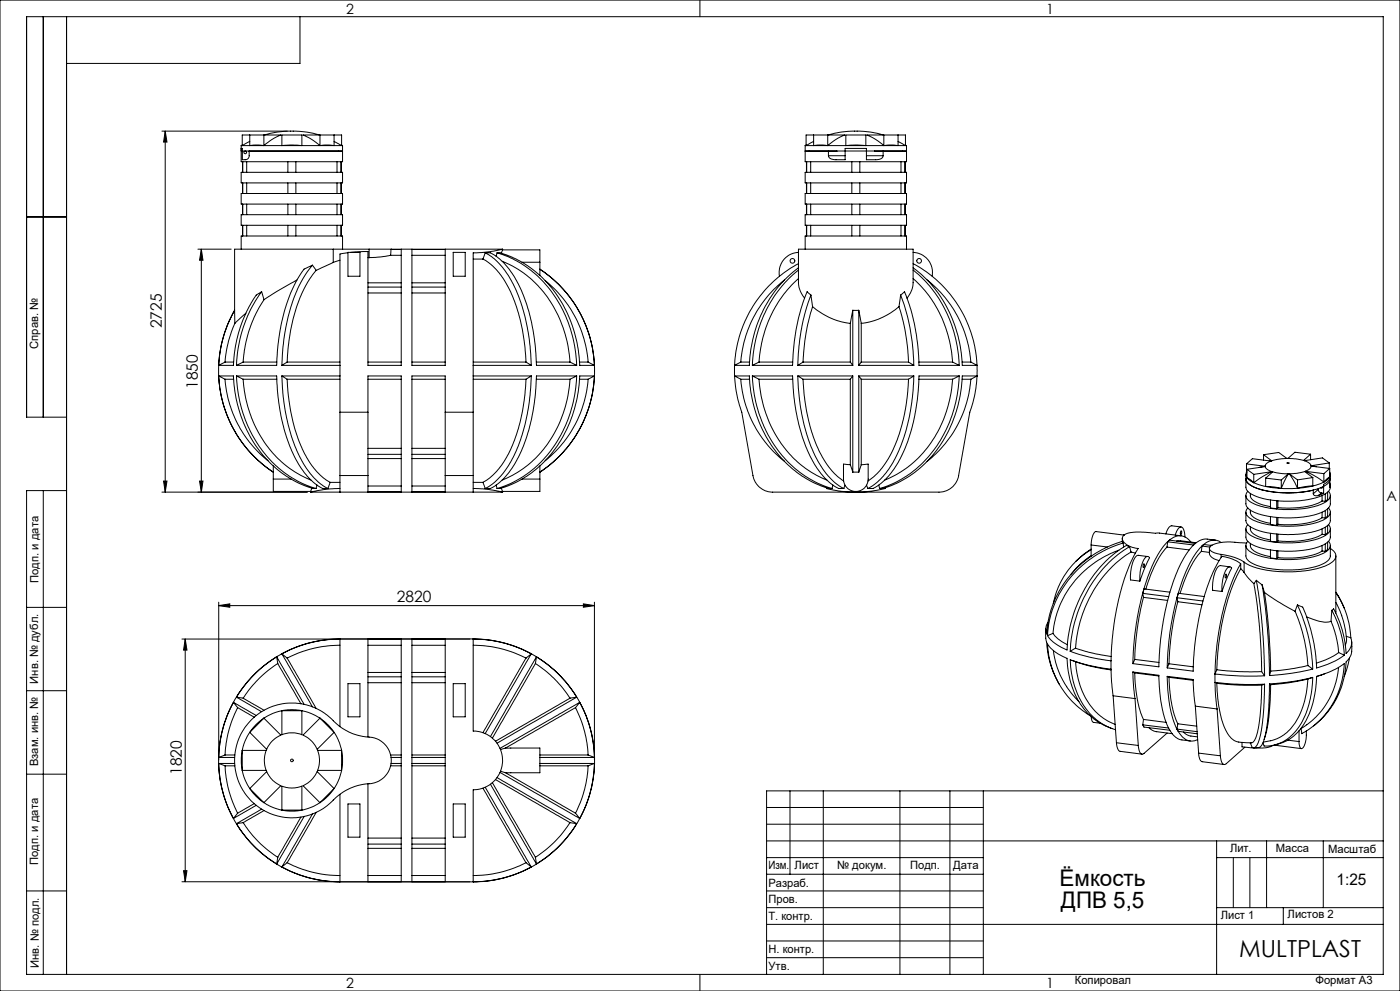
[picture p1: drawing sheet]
<svg xmlns="http://www.w3.org/2000/svg" width="420mm" height="297mm" viewBox="0 0 420 297" stroke-linecap="round" stroke-linejoin="round" font-family="sans-serif">
<defs><g id="words">
<text font-size="7.1" x="371.8" y="286.8">MULTPLAST</text>
<g font-size="6.9">
<text x="317.9" y="265.6">Ёмкость</text>
<text x="318.3" y="272.1">ДПВ 5,5</text>
</g>
<text font-size="4.8" x="401" y="265.3">1:25</text>
<g font-size="4.7">
<text x="48.6" y="98.4" transform="rotate(-90 48.6 98.4)">2725</text>
<text x="59.4" y="116.5" transform="rotate(-90 59.4 116.5)">1850</text>
<text x="119.1" y="180.5">2820</text>
<text x="54.6" y="232.2" transform="rotate(-90 54.6 232.2)">1820</text>
</g>
<g font-size="4.2">
<text x="103.8" y="4.2">2</text>
<text x="313.8" y="4.2">1</text>
<text x="415.9" y="150.2">A</text>
<text x="103.8" y="296.2">2</text>
<text x="313.8" y="296.2">1</text>
</g>
<g font-size="3.4">
<text x="11.5" y="104.5" transform="rotate(-90 11.5 104.5)">Справ. №</text>
<text x="11.6" y="174.7" transform="rotate(-90 11.6 174.7)">Подп. и дата</text>
<text x="11.4" y="204.9" transform="rotate(-90 11.4 204.9)">Инв. № дубл.</text>
<text x="11.4" y="229.6" transform="rotate(-90 11.4 229.6)">Взам. инв. №</text>
<text x="369" y="255.5">Лит.</text>
<text x="382.8" y="255.5">Масса</text>
<text x="398.4" y="255.6">Масштаб</text>
<text x="11.4" y="259.2" transform="rotate(-90 11.4 259.2)">Подп. и дата</text>
<text x="230.5" y="260.5">Изм.</text>
<text x="238.4" y="260.4">Лист</text>
<text x="251.1" y="260.4">№ докум.</text>
<text x="273" y="260.4">Подп.</text>
<text x="286" y="260.4">Дата</text>
<text x="230.5" y="265.7">Разраб.</text>
<text x="230.5" y="275.7">Т. контр.</text>
<text x="230.6" y="270.7">Пров.</text>
<text x="366.2" y="275.3">Лист 1</text>
<text x="386.3" y="275.2">Листов 2</text>
<text x="230.6" y="285.7">Н. контр.</text>
<text x="11.6" y="290" transform="rotate(-90 11.6 290)">Инв. № подл.</text>
<text x="230.6" y="290.7">Утв.</text>
<text x="322.5" y="295">Копировал</text>
<text x="394.6" y="295">Формат А3</text>
</g>
</g></defs>
<g fill="none" stroke="#000" stroke-width=".3">
<path d="M0 0h420v297h-420zM13 5v120M20 5v287M90 5v14h-70M210 0v5M48.6 39.3h37.6M49.6 39.3v108.2M49.6 39.3l.5 3.3h-1zM72.4 45.3h30.4M72.4 43.6h.3M72.4 44.5h.3v3.4a1.5 1.5 0 0 0 2.1-1.2v-1.4M72.4 43.6v4.9h30.4v-4.9"/>
<path d="M72.4 51.6h30.4v3.2h-30.4zM72.4 58h30.4v3.2h-30.4zM72.7 43.5l-.3 .1M72.7 43.6h2.2M72.7 43.6v-3.1h11.5a17 17 0 0 0-5 3.1M72.8 48.5v3.1M72.8 54.8v3.2M74 48.5v3.1M74 54.8v3.2M74.8 45.3h28M74.9 43.6h4.3M74.9 42.4l-2.2 1.2"/>
<path d="M74.9 43.6l1.6-.1 2.7 .1M74.9 40.5v3.1M79.2 43.6h5.4M79.2 40.5v3.1M79.3 40.5a30 30 0 0 1 16.5 0M84.6 43.6h6M84.6 43.6l2.6-.1 3.4 .1M84.6 43.6v-3.1h6v3.1M86.4 48.5v3.1M86.4 54.8v3.2M88.8 48.5v3.1M88.8 54.8v3.2"/>
<path d="M90.6 43.6h5.4M96 43.6h4.2M96 43.6a17.5 17.5 0 0 0-5.1-3.1h11.6v3.1M96 43.6l1.6-.1 2.6 .1M96 40.5v3.1M100.2 43.6h2.3M100.2 42.4l2.3 1.2M100.2 40.5v3.1M101.1 48.5v3.1M101.1 54.8v3.2M101.6 45.3h.1M102.3 48.5v3.1"/>
<path d="M102.3 54.8v3.2M102.4 48.5v3.1M102.4 54.8v3.2M102.5 43.5l.3 .1M102.5 43.6h.3M241.5 43.6h.3M241.5 45.3h30.5M241.5 58h30.5v3.2h-30.5zM241.5 51.6h30.5v3.2h-30.5zM241.5 45.3h7M241.5 43.6v4.9h30.5v-4.9M241.8 43.5l-.3 .1"/>
<path d="M241.8 43.6h2.3M241.8 43.6v-3.1h11.6a17 17 0 0 0-5.1 3.1M241.9 48.5v3.1M241.9 54.8v3.2M242 48.5v3.1M242 54.8v3.2M242.7 45.3h.1M243.2 48.5v3.1M243.2 54.8v3.2M244.1 43.6h4.2M244.1 42.4l-2.3 1.2M244.1 43.6l1.6-.1 2.6 .1"/>
<path d="M244.1 40.5v3.1M248.3 43.6h5.5M248.3 40.5v3.1M248.5 40.5a30 30 0 0 1 16.5 0M248.5 46.7l.3 .6a8.5 8.5 0 0 0 4.7 .6v-3.4h6.4v3.4h2.7a1.78 1.78 0 0 0 2.3-1.2M248.5 45.3v1.4M248.5 46.7h5M251.1 45.3h-2.6M253.8 43.6h6M253.8 43.6l2.7-.1 3.3 .1M253.8 43.6v-3.1h6v3.1M255.6 48.5v3.1"/>
<path d="M255.6 54.8v3.2M258 48.5v3.1M258 54.8v3.2M259.8 43.6h5.3M259.9 46.7h5M262.4 45.3h2.5M264.9 45.3h7.1M264.9 45.3v1.4M265.1 43.6h4.3M265.1 43.6a17 17 0 0 0-5-3.1h11.5v3.1M265.1 43.6l1.6-.1 2.7 .1M265.1 40.5v3.1"/>
<path d="M269.4 43.6h2.2M269.4 42.4l2.2 1.2M269.4 40.5v3.1M270.3 48.5v3.1M270.3 54.8v3.2M270.8 45.3h.1M271.5 48.5v3.1M271.5 54.8v3.2M271.6 43.5l.4 .1M271.6 43.6h.4M8 65h12M59.4 74.7h10"/>
<path d="M60.4 74.7v72.8M60.4 74.7l.5 3.3h-1zM72.4 74.7v-4h30.4v4M72.4 64.3h30.4v3.2h-30.4zM72.8 61.2v3.1M72.8 67.5v3.2M74 61.2v3.1M74 67.5v3.2M86.4 61.2v3.1M86.4 67.5v3.2M88.8 61.2v3.1M88.8 67.5v3.2"/>
<path d="M93.7 79.5l-.6 .3a5.6 5.6 0 0 0-3.6 3.4 55.7 55.7 0 0 0-6.5 26.3h-12.1M93.7 79.5a42.9 42.9 0 0 0-8.4 21.5l-.7 8.5M93.7 79.5l1.2 1.5M100 78.7l-5.1 2.3M100 74.7h-29.6v18.3M100 74.7h10.7M100 74.7v4M101.1 61.2v3.1M101.1 67.5v3.2M102 78l-2 .7M102.3 61.2v3.1M102.3 67.5v3.2"/>
<path d="M102.4 61.2v3.1M102.4 67.5v3.2M104.4 75.7l-2.4 .4v33.4M104.4 75.6h3.6v7.2h-3.6zM110.4 77.2h.3M110.7 74.7h6.7M110.7 74.7v2.5M117.2 76.5l-3 .5-3.5 .2M117.2 76.5h3.2M117.3 74.8l-.1 1.7M117.3 74.8h3.1M117.4 74.7l-.1 .1"/>
<path d="M117.4 74.7h.1M120.4 74.7v34.8h-10v-34.1l-5.2 .2M123.6 74.7v34.8h10v-34.8M123.6 76.5h10M123.6 74.8h10M136 75.6h3.6v7.2h-3.6zM142 77.6h2.9M144.9 77.6a22.8 22.8 0 0 1 9.5 12.7 58.8 58.8 0 0 1 3.4 18.2M145.6 75.8a22.5 22.5 0 0 1 9.6 12 61.9 61.9 0 0 1 4.2 21.7M145.6 75.8h.8a4.2 4.2 0 0 1 3.1 1.5 31.8 31.8 0 0 1 9.4 17 65.6 65.6 0 0 1 2 15.2h12.1M145.6 75.8l-.7 1.8M149.1 75.8a34.3 34.3 0 0 1 23 26.6l.6 3.5 .3 3.6"/>
<path d="M149.1 75.8h.1a22.1 22.1 0 0 1 9.9 4.5 37.9 37.9 0 0 1 14.8 29.2h4.4M149.1 75.8l-.3 1M150.7 78.3a33.5 33.5 0 0 1 19.9 26.7l.4 3.5M150.8 74.7l-3.7 .7-5.1 .4v33.7M150.8 74.9l-.4 1M150.8 74.9h11.2v3.7M150.8 74.7h-33.4M150.8 74.7v.2M156.6 78.6h5.4M162 78.6v3.9M239.5 79a36.3 36.3 0 0 0-19.1 30.5M239.5 75.6a6 6 0 0 0-5.6 7.2"/>
<path d="M241.5 64.3h30.5v3.2h-30.5zM241.5 74.7v-4h30.5v4M241.9 61.2v3.1M241.9 67.5v3.2M242 61.2v3.1M242 67.5v3.2M243.2 61.2v3.1M243.2 67.5v3.2M255.6 61.2v3.1M255.6 67.5v3.2M258 61.2v3.1M258 67.5v3.2"/>
<path d="M270.3 61.2v3.1M270.3 67.5v3.2M271.5 61.2v3.1M271.5 67.5v3.2M273.9 79a36.5 36.5 0 0 1 19.2 30.5M273.9 75.6a6 6 0 0 1 5.7 7.2M70.4 93a36.4 36.4 0 0 0 11.6 48.5 36.6 36.6 0 0 1-16.4-28.8M70.4 93a37 37 0 0 0-4.8 16.5M70.4 93v3.9M70.4 96.9a33.1 33.1 0 0 0-2.9 11.6M73.8 93.9l-3.4 3M78.5 87.4a8.3 8.3 0 0 0-3.8 4.5 40.7 40.7 0 0 0-4.7 17.6h-4.4"/>
<path d="M78.5 87.4a39.8 39.8 0 0 0-7.6 22.1M78.5 87.4l.7 2.4M79.2 89.8a37.9 37.9 0 0 0-6.2 18.7M89.1 83.9l-6.1 3.4-3.8 2.5M94.9 81a41 41 0 0 0-8.2 21.3l-.6 6.2M110.4 87.8h10M110.4 84.8h10M110.4 86h10M123.6 87.8h10M123.6 84.8h10M123.6 86h10M163.5 84.1a34.5 34.5 0 0 1 12.9 24.4"/>
<path d="M235.4 83.9a34.7 34.7 0 0 0-13.1 24.6M239.5 80.3a37.7 37.7 0 0 0-14.7 29.2h-4.4M239.5 81a37.9 37.9 0 0 0-13.8 28.5M239.5 83.5a36.2 36.2 0 0 0-11.8 25M241.4 89.4l-1.3-2.1-.5-2-.1-10.6h34.4v10.2a7.4 7.4 0 0 1-1.8 4.5M243.3 88.4l-1.2-1a61.3 61.3 0 0 0-4.3 22.1h-12.1M243.3 88.4a62.2 62.2 0 0 0-3.9 21.1M243.3 88.4l.5 3.5M243.8 91.9a60.6 60.6 0 0 0-2.9 16.6M243.8 91.9a20.8 20.8 0 0 0 11.3 5M255.1 96.9v11.6M255.8 93v16.5"/>
<path d="M255.8 93h1.8M255.8 93l-.7 3.9M257.6 93v16.5M257.6 93l.8 3.9M258.4 96.9v11.6M269.7 91.9a60.6 60.6 0 0 1 2.9 16.6M269.7 91.9a20.8 20.8 0 0 1-11.3 5M270.2 88.4a61 61 0 0 1 3.9 21.1M270.2 88.4l1.2-1a60.3 60.3 0 0 1 4.3 22.1h12.1M270.2 88.4l-.5 3.5M273.9 81a37.9 37.9 0 0 1 13.9 28.5M273.9 80.3a37.8 37.8 0 0 1 14.8 29.2h4.4"/>
<path d="M273.9 83.5a36.4 36.4 0 0 1 11.9 25M278.1 83.9a34.7 34.7 0 0 1 13.2 24.6M65.6 112.7h4.4a36.9 36.9 0 0 0 18.7 31.6 12.3 12.3 0 0 0 6.1 2.1M65.6 112.7l1.9 1M67.5 108.5h2.6M67.5 113.7h2.6M67.5 113.7a34.3 34.3 0 0 0 12.9 24.4M67.5 108.5l-1.9 1M70.9 112.7h12.1a54.5 54.5 0 0 0 7.1 27.2 16.6 16.6 0 0 0 6.9 6.5h1.4M70.9 112.7a37 37 0 0 0 18.1 31.3l3.5 1.6 2.3 .8M70.9 112.7l2.1 1M73 108.5h10"/>
<path d="M73 113.7h10M73 113.7a34.7 34.7 0 0 0 17.7 29l2.6 1.2M73 108.5l-2.1 1M84.6 109.5h17.4M84.6 112.7h17.4M84.6 112.7a54.5 54.5 0 0 0 7 27.2 18.3 18.3 0 0 0 6.8 6.5M84.6 112.7l1.5 1M86.1 108.5h15.9M86.1 113.7h15.9M86.1 113.7a48.5 48.5 0 0 0 7.5 25.9 17 17 0 0 0 5.5 5M86.1 108.5l-1.5 1M102 112.7v10.8"/>
<path d="M102 109.5v3.2M110.4 108.5h10M110.4 113.7h10M123.6 108.5h10M123.6 113.7h10M142 109.5v3.2M142 112.7v10.8M142 112.7h17.4M142 109.5h17.4M142 108.5h15.8M142 113.7h15.8M157.8 113.7a50.8 50.8 0 0 1-6.9 25.1 17.9 17.9 0 0 1-6 5.8"/>
<path d="M157.8 108.5l1.6 1M159.4 112.7a54.5 54.5 0 0 1-7.1 27.2 18.3 18.3 0 0 1-6.7 6.5M159.4 112.7l-1.6 1M160.9 108.5h10.1M160.9 113.7h10.1M171 113.7a34.7 34.7 0 0 1-17.8 29l-2.5 1.2M171 108.5l2 1M173 112.7a37 37 0 0 1-17.5 31l-2.8 1.4-3.6 1.3M173 112.7h-12.1a54.5 54.5 0 0 1-7 27.2 16.6 16.6 0 0 1-7 6.5h-1.3M173 112.7l-2 1M173.8 108.5h2.6M173.8 113.7h2.6"/>
<path d="M176.4 113.7a34.3 34.3 0 0 1-12.9 24.4M176.4 108.5l1.9 1M178.3 109.5a36.6 36.6 0 0 0-16.3-28.8 36.4 36.4 0 0 1 0 60.8 36.6 36.6 0 0 0 16.3-28.8M178.3 112.7h-4.4a36.9 36.9 0 0 1-18.6 31.6l-2.9 1.3a5.8 5.8 0 0 1-3.3 .8M178.3 112.7l-1.9 1M220.4 112.7h4.4a36.7 36.7 0 0 0 18.6 31.6l2.9 1.3a6 6 0 0 0 3.3 .8M220.4 109.5v3.2M220.4 112.7l.4 4.4 .6 2.9 1.1 3.5 3.4 19a6 6 0 0 0 5.9 5h49.9a6 6 0 0 0 5.9-5l3.3-19 1.6-5.7 .6-5.1M220.4 112.7l1.9 1M222.3 108.5h2.6M222.3 113.7h2.6M222.3 113.7a34.4 34.4 0 0 0 13.1 24.6"/>
<path d="M222.3 108.5l-1.9 1M225.7 112.7h12.1a54.5 54.5 0 0 0 7 27.2 16.6 16.6 0 0 0 7 6.5h1.4M225.7 112.7a37 37 0 0 0 17.5 31l3.4 1.7 3 1M225.7 112.7l2 1M227.7 108.5h10.1M227.7 113.7h10.1M227.7 113.7a34.7 34.7 0 0 0 17.8 29l2.5 1.2M227.7 108.5l-2 1M239.4 112.7h16.4M239.4 112.7v1.4a52.7 52.7 0 0 0 7.3 26.2 17.4 17.4 0 0 0 6.5 6.1M239.4 109.5h16.4M239.4 112.7l1.5 1"/>
<path d="M240.9 108.5h14.2M240.9 113.7h14.2M240.9 113.7v.7a49.1 49.1 0 0 0 7.2 24.8 17.3 17.3 0 0 0 5 4.9M240.9 108.5l-1.5 1M255.1 113.7v25.6M255.1 108.5l.7 1M255.8 112.7v28.8M255.8 112.7l-.7 1M257.6 109.5h16.5M257.6 112.7h16.5M257.6 112.7v28.8M257.6 112.7l.8 1"/>
<path d="M258.4 108.5h14.2M258.4 113.7v25.6M258.4 113.7h14.2M258.4 108.5l-.8 1M272.6 113.7a49.7 49.7 0 0 1-7.2 25.5 17.3 17.3 0 0 1-5 4.9M272.6 108.5l1.5 1M274.1 112.7a52.8 52.8 0 0 1-7.6 28.1 18.1 18.1 0 0 1-6.1 5.6M274.1 112.7l-1.5 1M275.7 108.5h10.1M275.7 113.7h10.1M285.8 113.7a34.5 34.5 0 0 1-18.9 29.6l-1.5 .6M285.8 108.5l2 1"/>
<path d="M287.8 112.7a36.7 36.7 0 0 1-18.6 31.6l-2.9 1.3-2.4 .8M287.8 112.7h-12.1a52.8 52.8 0 0 1-7.6 28.1 15.7 15.7 0 0 1-6.4 5.6h-1.3M287.8 112.7l-2 1M288.6 113.7h2.7M288.6 108.5h2.7M291.3 113.7a34.7 34.7 0 0 1-13.2 24.6M291.3 108.5l1.8 1M293.1 109.5v3.2M293.1 112.7h-4.4a36.9 36.9 0 0 1-18.6 31.6 12.3 12.3 0 0 1-6.2 2.1M293.1 112.7l-1.8 1M20 125h-12v-120h407v287h-407v-145h12M82 139.6v4"/>
<path d="M102 123.5h8.4M102 123.5v19M110.4 123.5v-10.8h10v34.8h3.2v-34.8h10v10.8M110.4 134.4h10M110.4 123.5v19M110.4 137.4h10M110.4 136.2h10M123.6 134.4h10M123.6 137.4h10M123.6 136.2h10M133.6 123.5h8.4M133.6 123.5v19"/>
<path d="M142 123.5v19M162 139.6v4M255.1 139.3l.7 2.2M255.1 139.3l-2.1-.2v4.5a3.7 3.7 0 0 0 3.8 3.7 3.7 3.7 0 0 0 3.7-3.7v-4.5l-2.1 .2M258.4 139.3l-.8 2.2M373.9 139l1.8-1.5 5.6 .7a2.01 2.01 0 0 0-1.7 1.5M373.9 139l5.7 .7M373.9 139v2.5M379.1 136.3l4.5-.7 2.5 1.8-3 .3-1.6 .4M379.1 136.3l2.4 1.8M379.1 136.3v1.6M379.6 139.7l-1.8 .4"/>
<path d="M380.8 138.1h.7M386 137.4h.4M386.1 138.7l.7 .1zM386.4 137.4l2.2 .1 2.5 .5M391.1 138h.6M393.2 136.1l-2.1 1.9M393.2 136.1l-4.7-.6-2.1 1.9M393.2 136.1v1.7M393.3 139.6l1.6 .3M398.8 138.7l-2.1-1.5-5.4 .9a2.56 2.56 0 0 1 2 1.5M398.8 138.7l-5.5 .9M398.8 138.7v1.7"/>
<path d="M13 147v145M48.6 147.5h43.6M49.1 144.2h1l-.5 3.3zM59.9 144.2h1l-.5 3.3zM82 143.6v3.7h11.2M82 143.6h5.3M93.2 147.3v.2M93.6 146.3l-.4 1M95.1 145.4l-.3 1M99.1 144.6h2.9M99.1 144.6l-.7 1.8M102 142.5v5"/>
<path d="M102 146.4l-4.8 .3-4 .8M102 142.5h8.4M110.4 142.5v5h-17.2M110.4 147.4h10M110.4 145.7h10M123.6 147.4h10M123.6 145.7h10M133.6 142.5v5h17.2M133.6 142.5h8.4M142 144.6h2.9M142 142.5v5M142 146.4l4.8 .3 4 .8"/>
<path d="M144.9 144.6l.7 1.8M148.8 145.4l.3 1M150.4 146.3l.4 1M150.8 147.3v.2M156.6 143.6h5.4M162 143.6v3.7h-11.2M247.9 146.2l.1 .2 2.1 .5 4.3 .5a36.2 36.2 0 0 0 11.1-1v-.2M249.9 145.4l-.3 1M253.5 145.4l-.3 1M255.8 141.5h1.8M260 145.4l.4 1M263.6 145.4l.3 1"/>
<path d="M354.3 159.1l.2 .5a.35 .35 0 0 1 0 .4 .35 .35 0 0 1-.4 .1zM354.3 157.9l-2.8-.3a2.61 2.61 0 0 0-1.8 2.4M373.8 142.2v3.8a4 4 0 0 0 3.2 2.8l3.3 .9 4.7 .5 5.3-.2 5.5-1.1a4.1 4.1 0 0 0 3.3-2.9v-.5M373.8 148.5v2.5a4.2 4.2 0 0 0 3.5 2.9l4.8 1.1 5.3 .2 5.1-.5 3.3-.9a4.1 4.1 0 0 0 3.3-2.8v-2.5M373.8 153.5v2.5a4 4 0 0 0 3.2 2.8l3.3 .9 5.9 .5 5.2-.3 4.4-1a4.1 4.1 0 0 0 3.3-2.9v-2.5M373.8 158.5v2.5a4.2 4.2 0 0 0 3.5 2.9l4.8 1.1 5.6 .2 4.8-.5 3.3-.9a4.1 4.1 0 0 0 3.3-2.8v-2.5M373.9 141.5l-.1 .8 .3 .9M374.1 140.6l5.5-.8a2.76 2.76 0 0 0 2 1.6M374.1 143.2l.6 .6 1.4 .9M374.1 143.2l2 1.5M374.1 141.5h-.2M374.1 140.6l2 1.6"/>
<path d="M374.1 140.6v2.6M374.3 147.2a1.98 1.98 0 0 0 .9 3.3l1.8 .8 2.3 .7 5.7 .7 6.4-.3 4.4-1.1a3.9 3.9 0 0 0 3.3-2.9l-.6-1.2M374.3 152.3a1.96 1.96 0 0 0 .9 3.2l3.2 1.3 3 .6 3.3 .3 6-.2 4.6-1a4.7 4.7 0 0 0 3.8-2.9l-.1-.7-.5-.6M374.3 157.2a1.98 1.98 0 0 0 .9 3.3l1.8 .8 2 .6 6 .8 6.4-.3 4.4-1.1a3.9 3.9 0 0 0 3.3-2.9l-.6-1.2M375.1 147.9v.6a3.5 3.5 0 0 0 2.9 2.5l3.1 .8M375.1 152.9v.6a3.7 3.7 0 0 0 3.1 2.6l2.9 .7M375.1 157.9v.6a3.5 3.5 0 0 0 2.9 2.5l3.1 .8M376.1 144.7l3.6 1.1M376.1 142.2v2.5M379.7 145.8l4.7 .6M379.7 145.8l2.1 .1 2.6 .5M379.7 143.3l4.7 .6"/>
<path d="M379.7 143.3v2.5M381.1 149.9v2.3l1.9 .3M381.1 154.8v2.4l1.9 .2M381.1 159.8v2.4l1.9 .3M381.6 141.4l-2.8 1.4-2.7 1.9M381.6 141.4l-5.5 .8M383 150.1v2.4M383 155.1v2.3M383.4 152.1l-.4 .4M383.4 150.1v2M383.4 155.1v2M383.4 157.1l-.4 .3"/>
<path d="M384.4 143.9v2.5M386.5 142l-2.1 4.4M386.5 142h-1.7l-3-.6-2.1 1.9M386.5 142l-2.1 1.9M386.8 142l2.5-.2 2.1-.5 2.4 1.8M386.8 142l2.5 4.3M386.8 142l2.5 1.8M389.3 146.3l-4.9 .1M389.3 143.8v2.5M391.5 141.2l2.6 1.2 3.1 2.1M391.5 141.2l5.7 .8M393.8 145.7l-4.5 .6"/>
<path d="M393.8 145.7l-2.3 .1-2.2 .5M393.8 143.1l-4.5 .7M393.8 143.1v2.6M394 148l.3 .5 1.3-.1M394 146.9v1.1M394.1 146.9h-.1M395.5 146.7l.2 .7 .7 .3M395.5 146.7l-1.5 1.3M395.5 146.4v.3M396.4 147.7l-.8 .7M396.4 147.7l.7 .1M396.6 150.1l-2.9 1.3-2.8 .6-3.9 .3-3.6-.2"/>
<path d="M396.6 155.1l-2.6 1.2-3.4 .7-3.2 .3-4-.2M396.6 150.1l1 .1M396.6 148.5v1.6M396.6 153.5v1.6M396.6 158.5v1.6M396.6 155.1l1 .2M396.7 145.9l-.2 .4-.3-.1M397.1 147.8l-1.5 .6M397.2 144.5l-3.4 1.2M397.2 142v2.5M397.6 148v2.2M397.6 153v2.3"/>
<path d="M397.6 158v2.3M398.3 147.5v2.1l-.7 .6M398.3 152.5v2.1l-.7 .7M398.3 157.5v2.1l-.7 .7M398.9 141.5l.2 .6-.2 .8M398.9 140.4l-5.6-.7a2.27 2.27 0 0 1-1.8 1.5M398.9 142.9l-.7 .9-1 .7M398.9 142.9l-1.7 1.6M398.9 140.4l-1.7 1.6M398.9 140.4v2.5M399 144.7l.1 .7M399.1 142.2v1.3a3.7 3.7 0 0 1-3.1 2.7l-4.2 1.1-4.4 .4-5-.2-4.9-1a4.5 4.5 0 0 1-3.7-3 3.7 3.7 0 0 0 2.9 2.7l3.8 1 4.4 .5h3.9l5.2-.8"/>
<path d="M399.1 145.4l-.1 .8v-2.7l-.6 .8-1.3 .9v2.6M399.1 145.4l-.1 .1M327.3 164.6l-2.7 2-1.8 1.6M327.3 166.5a22.8 22.8 0 0 0-6 5.6M327.3 164.7a24.3 24.3 0 0 0-11.3 16.2M327.3 163.3v3.4M327.3 163.3l4.9 .6M335.7 164.9a29.5 29.5 0 0 0-19.8 24.9M336.7 161.4v.9M336.9 162.8l-.2-.5a31.1 31.1 0 0 0-22.7 27.7 3.7 3.7 0 0 1 .4-3.5M336.9 162.8a31 31 0 0 0-22.6 27.7M336.9 162.8l.2 1.2"/>
<path d="M337.2 160.4l-8.4-1.1a4 4 0 0 0-1.5 3.6v.4M337.3 160.3h-.3M338.9 163.9l-.3-.1a1.1 1.1 0 0 0-1.6 .2 39.1 39.1 0 0 0-16.9 30.8 12.1 12.1 0 0 1-5.8-4.3M338.9 163.9a38.3 38.3 0 0 0-17.6 28.4l-.2 2.9M338.9 163.9l.4 1.5M339.3 165.4a36.9 36.9 0 0 0-16.6 28.8M339.3 165.4l1.3 .3M342.8 177.8l.2 1.2M342.8 177.8l7.8 1M343 179l-1.8 9.2-.8 9.4M343 179l7.3 .9M343.1 169h.2v.4a.35 .35 0 0 1 0 .5 .35 .35 0 0 1-.4 .1z"/>
<path d="M343.5 167.2a.8 .8 0 0 1 1.4-.1l-1.5 3.1-1.5 4 .4-4 .7-2.2zM344.3 166.8l-2.8-.4a3.2 3.2 0 0 0-1.9 3l-.4 2.1v2.3l2.7 .4M350.1 164a31.5 31.5 0 0 0-6.4 12.6M350.1 164l6.7 .8M350.3 162.4l.5-.5 7.8 1M350.3 162.4l-.2 1.6M350.3 162.4l7.8 .9M351 177.5l-7.8-1-.4 1.3M352.6 160.4l.2-.8a1.7 1.7 0 0 1 1.8-1.6 4.1 4.1 0 0 1 .9 2.9M353 162.2l1.2-.1 4.6 .6M353.1 179.1l.2 1.2M353.1 179.1l7.8 1"/>
<path d="M354.4 160.6l-6.8-.9-1 .1-4.7-.3a5.8 5.8 0 0 0-5.1 1.3 2.3 2.3 0 0 0 1.8 2.8l2.9 .8-2.4 4.5-1.8 4.6-1.2 4.2-1.9 9.2-.5 4.7-.4 6.4M357.3 162.5a4.1 4.1 0 0 0-6.7-.4 31.1 31.1 0 0 0-7.2 13.8l-.2 .7a87.4 87.4 0 0 0-3.3 22.3M360.4 165.2l-.2 .3a32.8 32.8 0 0 0-6.2 12.4M360.4 165.2l2.4 .4M360.6 163.7l-.2 1.5M360.6 163.7l2.4 .3M361.3 178.8l-7.8-1-.4 1.3M362.8 164.4v1.4a3.3 3.3 0 0 0 3 2.2M363.5 163.5l-2.4-.3-.5 .5M363.6 163.4h-.4M364.7 161.9l-2.5-.3a6.8 6.8 0 0 0-5.7 3.6 53.7 53.7 0 0 0-7.6 21.8l-.7 4.5-.5 8.3-7.8-.9M366.3 166.2l4 .8 2.9 1.5"/>
<path d="M366.3 166.2v.9M366.4 162.6a4.2 4.2 0 0 0-5.8 1.1 34 34 0 0 0-7.3 14.8l-.8 2.9a85.2 85.2 0 0 0-2.3 18.8M367.7 172.1l.2 .4a.36 .36 0 0 1 .1 .4 .36 .36 0 0 1-.4 .2zM368.1 170.3a.81 .81 0 0 1 1.4-.1l-1.6 3.5-1.3 3.6 .3-3.8 .4-1.7zM369 169.9l-2.9-.4a3.7 3.7 0 0 0-2 3.2l-.3 1.9v2.3l2.8 .4M372.2 170.4l-1.7 3.4-1.2 3.1-2.1 7.2-1.5 8.5-.6 8.1M372.2 170.4l1 1.2M372.2 169a11.8 11.8 0 0 0-5.6-2.3l-1.7 2.7-1.7 3.7-1.7 4.9-1 3.7-1.8 9.4-.6 6-.1 4.1-7.8-1M372.2 169l-1.6 2.9-1.6 4.1-2.4 8.4-1.6 9.3-.5 8.3M372.2 169v1.4M373.2 171.6l1.2 1.5 1.8 1.8M373.2 168.5v3.1"/>
<path d="M373.8 163.5v3.1a4 4 0 0 0 3.2 2.8l3.3 .9 4.7 .5 5.3-.2 5.5-1.1a4.1 4.1 0 0 0 3.3-2.9v-3.1M374 162.7l-5.9-.3-3.2 .5a1.98 1.98 0 0 0-2 1.7 4.4 4.4 0 0 0 3.4 1.6M374.3 162.2a1.96 1.96 0 0 0 .9 3.2l3.2 1.4 3 .6 3.3 .3 6.4-.3 4.2-.9a5 5 0 0 0 3.8-2.8l-.1-.8-.5-.7M375.1 162.9v.6a3.7 3.7 0 0 0 3.1 2.6l2.9 .7M376.2 174.9l1 6.9 .7 6.1 .6 13.4M376.9 173.9l1.1 7.6 .7 6.8 .7 14.2M376.9 173.9l1.7 1.4M376.9 173.9l-.7 1M378.6 175.3l1.6 13 .7 14.2M378.6 175.3l.7 2.2M379.3 177.5l1.3 11.4 .6 12.3M379.3 177.5l4 2.8 5.2 2.9"/>
<path d="M381.1 164.8v2.4l1.9 .2M383 160.1v2.4M383 165.1v2.3M383.4 160.1v2M383.4 165.1v2M383.4 162.1l-.4 .4M383.4 167.1l-.4 .3M396.6 160.1l-2.1 1-3.2 .8-4.3 .4-3.6-.2M396.6 165.1l-1.8 .9-3.9 1-3.2 .2-4.3-.1M396.6 163.5v1.6M396.6 160.1l1 .2M396.6 165.1l1 .1"/>
<path d="M397.6 163v2.2M398.3 162.5v2.1l-.7 .6M399.1 164.4a2.26 2.26 0 0 1 1.1 3.5l-.1 .1a17.9 17.9 0 0 1-10.7 3.3l-4.1 .1-5.1-.5-4-.9-3-1.5M400.8 177.5l2.5 4.8M400.8 177.6a26.1 26.1 0 0 1 4.4 13.5M400.8 166.6v17.2M8 182h12M54.6 191.5h86.4M55.6 191.5l.5 3.3h-1zM55.6 191.5v72.8M65.6 181.5l3.3-.5v1zM65.6 180.5v47.3"/>
<path d="M65.6 181.5h112.7M83 196.8l8.2 14.3M83 196.8a36.6 36.6 0 0 0-12.1 12.1M83 196.8l.3 2.1M83.3 198.9l7 12M83.3 198.9a34 34 0 0 0-10.3 10.3M84.6 196l9.1 15.8M84.6 196l1.5 1.2M86.1 197.2l8.8 15.1M102 191.5a36.4 36.4 0 0 0-36.4 36.4 36.4 36.4 0 0 0 36.4 36.4M102 191.5v26.2M102 193.4a34.2 34.2 0 0 0-15.9 3.8"/>
<path d="M102 191.5a36.9 36.9 0 0 0-17.4 4.5M102 191.5h.1M102 191.5h40M110.4 191.5v29.4M110.4 193.4h10M120.4 191.5v72.8M123.6 191.5v72.8M123.6 193.4h10M133.6 191.5v72.8M142 191.5a36.4 36.4 0 0 1 36.4 36.4 36.4 36.4 0 0 1-36.4 36.4M142 191.5v27.6a8.8 8.8 0 0 1 8.8 8.8 8.8 8.8 0 0 1-8.8 8.8v27.6M142 191.5a36.9 36.9 0 0 1 17.4 4.5"/>
<path d="M142 193.4a34.2 34.2 0 0 1 15.8 3.8M142 191.5h.1M157.8 197.2l-12.9 22.4M159.4 196l-13.8 23.8M159.4 196l-1.6 1.2M160.6 198.9l-12.9 22.3M160.6 198.9a34 34 0 0 1 10.4 10.3M160.9 196.8a36.6 36.6 0 0 1 12.1 12.1M160.9 196.8l-13.8 24M160.9 196.8l-.3 2.1M175 181l3.3 .5-3.3 .5zM178.3 180.5v47.3"/>
<path d="M313.7 188.5l.2 3.6a29 29 0 0 0 3.9 12.9M315.9 189.8a10 10 0 0 0 4.3 3.4M315.9 189.8l-1.6 .7M316 195a26 26 0 0 0 7.7 15.3M321.1 195.2l5.8 1.8 6.4 1M321.6 197.9l5 1.6 6.7 1.3M322.7 194.2l5.8 1.7 4.8 .8M322.7 198.3a21.5 21.5 0 0 0 8.9 17.3l2.9 1.5M322.7 194.2l-1.6 1M333.3 198v2.6M340.4 197.6l-.5 1.3M340.4 197.6l7.3 .9"/>
<path d="M350.7 198.9l-.5 1.3M350.7 198.9l7.3 .9M353.3 180.3l-1.7 8.6-.9 10M353.3 180.3l7.3 1M388.5 183.2a48.2 48.2 0 0 1 3.9 16.3M389.2 181.3l.3 .6a49 49 0 0 1 4.3 18.6M389.2 181.3l.8 .3a1.32 1.32 0 0 1 1.3 1.4l1.4 3.9a46.5 46.5 0 0 1 2.3 13.3l2.5-.8a19.7 19.7 0 0 0 5.8-3M389.2 181.3l-.7 1.9M392 184.9a10.8 10.8 0 0 0 7.3 1.3M392.4 199.5l-5.6 1.1-5.6 .6M392.4 199.5l1.4 1M399.3 186.2a28.6 28.6 0 0 1 2.3 9.4"/>
<path d="M399.6 182.9a31.5 31.5 0 0 1 3.7 13.5M399.6 182.9l.5-.4a31.2 31.2 0 0 1 3.7 13.4 4.1 4.1 0 0 0 1.4-4.8M399.6 182.9l-.3 3.3M400.8 180.5a24.7 24.7 0 0 1 3.1 12.1l-.3 .7M401.6 195.6l-3.2 1.8-3.5 1.4M401.6 195.6l1.7 .8M403.9 190.7l1.3 .4M404.8 197.2l-.6 2.6-.9 2.9M405.5 192.4l.1 1.9a4.8 4.8 0 0 1-1.8 4.1 25 25 0 0 1-9.7 19.2M8 207h12M70 210.5l6.9 4M70 210.5a36.6 36.6 0 0 0-4.4 16.5"/>
<path d="M70 210.5l1.3 1.6M70.9 208.9l7.6 4.4M70.9 208.9l2.1 .3M71.3 212.1l5 2.8M71.3 212.1a33.6 33.6 0 0 0-3.8 14.2M73 209.2l6.2 3.7M74.9 219.5l-1.4 2.6-.8 2.8M75.2 215.9a17.4 17.4 0 0 1 25.8 1.1 17.4 17.4 0 0 0 11 4.1 7 7 0 0 1 5.3 7.9 7 7 0 0 1-7.6 5.9 17.1 17.1 0 0 0-10.8 5.9 17.2 17.2 0 0 1-23.8-1 17.2 17.2 0 0 1 .1-23.9zM79.2 215.2l5 5.1a8 8 0 0 0-4.2 4.3l-5.1-5.1M79.2 215.2l-2.5 2.1-1.8 2.2M79.2 215.2l-4.3 4.3M84.6 213l-2.9 .9-2.5 1.3"/>
<path d="M84.6 213v7.2a8.2 8.2 0 0 1 6 0v-7.2M84.6 213l2.7-.3 3.3 .3M84.6 213h6M90.6 213l2.8 .9 2.6 1.3M96 215.2l-5.1 5.1a8.3 8.3 0 0 1 4.2 4.3l5.1-5.1M96 215.2l2.5 2.1 1.7 2.2M96 215.2l4.2 4.3M100.2 219.5l1.6 3 .7 2.4M104.4 204.9h3.6v9.9h-3.6zM110.4 204.6h10M110.4 201.5h10M110.4 202.8h10"/>
<path d="M123.6 204.6h10M123.6 201.5h10M123.6 202.8h10M136 204.9h3.6v9.9h-3.6zM171 209.2l-22.4 12.9M172.6 212.1l-21 12.1M172.6 212.1a35 35 0 0 1 3.8 14.2M173 208.9l-23.9 13.8M173 208.9l-2 .3M173.9 210.5a36.6 36.6 0 0 1 4.4 16.5M173.9 210.5l-23.9 13.8M173.9 210.5l-1.3 1.6"/>
<path d="M327.1 214.5a26.5 26.5 0 0 1-12.8-21.5 12.1 12.1 0 0 0 5.8 4.3 23.3 23.3 0 0 0 8.8 18.7l2.2 1.3 2.5 1.1M327.4 214.8v.1a1.63 1.63 0 0 0 .6 1.6l2.1 .2M333.3 200.6l.6 7.9M333.3 200.6l-6.9-1.2-5.3-1.7a23.3 23.3 0 0 0 8.7 18.7l2.3 1.3 2.6 1M333.9 208.5l6.6 .9M333.9 208.5l1 14.1M339.9 201.4l.6 8M339.9 201.4l7.8 1a36.3 36.3 0 0 0 3.2 16.5 5.1 5.1 0 0 0 3.7 2.9l2.5 .3M339.9 201.4l.5 .3M340.4 201.7l.2 3.2 .6 4.8 1 4 .8 1.9M340.4 201.7l7.3 .9M340.5 209.4l1 14"/>
<path d="M342.8 217.2l.4 .7 7.8 1M342.8 217.2l7.8 1M343 215.6l6.8 .9M343 215.6l-.2 1.6M344.7 218.1l.8 .7 1.2 .4 4.9 .7M350.1 219.7l-6.9 6.1a.91 .91 0 0 1-1 .1 .91 .91 0 0 1-.5-1l-.2-1.5M350.2 202.7l7.8 1 .1 3.3 .5 4.6M350.2 202.7a34.1 34.1 0 0 0 3.5 16.8 4.1 4.1 0 0 0 5.6 2.1M350.2 202.7l.5 .3M350.7 203l.2 3.7 .6 4.3a21 21 0 0 0 1.8 5.9M350.7 203l7.3 .9M353.1 218.5l.4 .7 5.7 .7"/>
<path d="M353.1 218.5l6 .8M353.3 216.9l5.7 .7M353.3 216.9l-.2 1.6M355 219.4l1.6 1 2.6 .4M358.6 211.6l6.5 .9M358.6 211.6l1 14.1M364.5 204.5l7.6 .6h7.3M364.5 202v2.5M364.5 202l7.6 .6 7.3-.1M364.5 204.5l.6 8M364.5 204.5l.6 .3M365.1 204.8l.4 6.1 .8 3.8a10.4 10.4 0 0 0 4.4 7.4l.6 .2a11.3 11.3 0 0 0 4.6 .1l.9-1.5 .8-3.5 .8-7 .1-5.1"/>
<path d="M365.1 200.7l6.9 .6h6.5M365.1 204.8l6.9 .5h6.5M365.1 200.7l-.6 1.3M365.1 212.5l1 14M378.5 201.3l.9 1.2M379.4 205.1l-.5 9.9-.5 3.9-.7 3a2.14 2.14 0 0 1-1.9 2.2l-.7-1.5M379.4 205.1l-.9 .2M380.9 205l-.5 9.9-.5 3.9-.7 3.1a2.24 2.24 0 0 1-2.3 2.2h-.8M380.9 205l.3 .2M381.2 205.2l-.6 9.9-.6 3.7-.8 2.8M381.2 201.2l-.3 1.3M389.7 219v3.2"/>
<path d="M390.3 218.3l.2 1.6a24.6 24.6 0 0 0 12.8-21l-.5 .3a24.4 24.4 0 0 1-7.8 3.5 24.8 24.8 0 0 1-6.3 17.4 12.6 12.6 0 0 1-6.4 3.2M391.9 219.1l-.1 2.3-.4 1.6a1.02 1.02 0 0 1-1.3 1.2l-.4-2M392.4 203.5a22.8 22.8 0 0 1-6.5 16.1 12.4 12.4 0 0 1-6.9 2.8M392.4 203.5l-5.6 1.1-5.6 .6M393.8 203a25 25 0 0 1-6 17.1 11.4 11.4 0 0 1-8.6 3.5l-.3-1M393.8 203l-5.6 1.2-7.3 .8M393.8 200.5l-6.1 1.3-6.8 .7M393.8 203l-1.4 .5M397.7 201.8l-2.7 1M401.6 200a23.4 23.4 0 0 1-11.4 18.4M8 232h12M65.6 227h4.8"/>
<path d="M65.6 228.8h4.8M65.6 228.8a36.7 36.7 0 0 0 4.4 16.5M65.6 228.8l1.9 .7M67.5 226.3h2.9M67.5 229.5a33.7 33.7 0 0 0 3.8 14.2M67.5 229.5h2.9M67.5 226.3l-1.9 .7M72.7 230.9l.8 2.8 1.4 2.6M72.7 224.9h7.2a8.2 8.2 0 0 0 0 6h-7.2M72.7 224.9l-.3 2.3 .3 3.7M72.7 224.9v6M74.9 236.3l5.1-5.1a8.1 8.1 0 0 0 4.2 4.3l-5 5.1"/>
<path d="M74.9 236.3l1.8 2.2 2.5 2.1M74.9 236.3l4.3 4.3M100.2 236.3l-5.1-5.1a8.4 8.4 0 0 1-4.2 4.3l5.1 5.1M100.2 236.3l-1.7 2.2-2.5 2.1M100.2 236.3l-4.2 4.3M102 238.1v26.2M102.5 224.9h-7.2a8.2 8.2 0 0 1 0 6h7.2M102.5 230.9l-.7 2.4-1.6 3M102.5 224.9l.3 2.3-.3 3.7M102.5 224.9v6M110.4 234.9v29.4M117.2 226.3h3.2"/>
<path d="M117.2 229.5h3.2M117.3 227h3.1M117.3 228.8h3.1M123.6 227h10M123.6 228.8h10M123.6 226.3h10M123.6 229.5h10M144.9 236.2l12.9 22.3M145.6 235.9l13.8 23.9M147.1 235l13.8 23.9M147.7 234.6l12.9 22.3M148.6 233.6l22.4 13"/>
<path d="M149.1 233l23.9 13.8M150 231.5l23.9 13.8M150.1 231.1l1.5 .5M151.6 224.2h10.4v7.4h-10.4M151.6 224.2l-1.5 .5M151.6 231.6l21 12.1M162 227h16.3M162 228.8h16.3M162 226.3h14.4M162 229.5h14.4M176.4 229.5a33.7 33.7 0 0 1-3.8 14.2M176.4 226.3l1.9 .7"/>
<path d="M178.3 228.8a36.7 36.7 0 0 1-4.4 16.5M178.3 228.8l-1.9 .7M237 237v25M247 237v55M270 237v55M285 237v55M295 237v55M334.9 222.6l.1 .2a2.36 2.36 0 0 0 1.1 2.4l6.5 .8M334.9 222.6l6.6 .8M359.6 225.7v.2a2.36 2.36 0 0 0 1.1 2.4l6.5 .8M359.6 225.7l6.5 .8M372.6 222.5v1.3l4.5 .4a8.3 8.3 0 0 0 4.8-.8"/>
<path d="M373.5 223.9l-5.6 5a.93 .93 0 0 1-1.1 .1 .93 .93 0 0 1-.4-1l-.3-1.5M382.2 223.3l8.2 1.1M386.3 221.8l3.4 .4M415 237h-185v55M70.9 246.8a36.6 36.6 0 0 0 12.1 12.1M71.3 243.7l-1.3 1.6M73 246.6a34 34 0 0 0 10.3 10.3M73 246.6l-2.1 .2M76.3 240.8l-5 2.9M76.9 241.4l-6.9 3.9M78.5 242.5l-7.6 4.3M79.2 240.6l2.5 1.3 2.9 .9"/>
<path d="M79.2 242.9l-6.2 3.7M83.3 256.9l-.3 2M84.6 242.8v-7.2a8.2 8.2 0 0 0 6 0v7.2M84.6 242.8l2.3 .3 3.7-.3M84.6 259.8a36.8 36.8 0 0 0 17.4 4.5M84.6 242.8h6M86.1 258.5a34.4 34.4 0 0 0 15.9 3.9M86.1 258.5l-1.5 1.3M90.3 244.9l-7 12M91.2 244.7l-8.2 14.2M93.7 243.9l-9.1 15.9M94.9 243.5l-8.8 15"/>
<path d="M96 240.6l-2.2 1.2-3.2 1M104.4 240.9h3.6v10h-3.6zM110.4 251.2h10M110.4 253h10M110.4 254.2h10M123.6 251.2h10M123.6 253h10M123.6 254.2h10M136 240.9h3.6v10h-3.6zM157.8 258.5a34.4 34.4 0 0 1-15.8 3.9M157.8 258.5l1.6 1.3M159.4 259.8a36.8 36.8 0 0 1-17.4 4.5"/>
<path d="M160.6 256.9l.3 2M171 246.6a34 34 0 0 1-10.4 10.3M171 246.6l2 .2M172.6 243.7l1.3 1.6M173 246.8a36.6 36.6 0 0 1-12.1 12.1M230 257h65M230 242h65M230 247h65M230 252h185M365 252v40M365 257h50M370 257v15"/>
<path d="M375 257v15M380 252v20M397 252v20M8 267h12M54.6 264.3h87.4M55.1 260.9h1l-.5 3.4zM102 264.3h.1M110.4 262.4h10M123.6 262.4h10M142 264.3h.1M230 262h65M230 267h65"/>
<path d="M230 272h65M230 277h185M365 272h50M385 272v5M210 292v5M230 282h65M230 287h65"/>
<circle cx="73.6" cy="45.7" r=".39"/>
<circle cx="237.7" cy="78.2" r=".71"/>
<circle cx="275.7" cy="78.2" r=".71"/>
<circle cx="87.6" cy="227.9" r=".4"/>
</g>
<g fill="#000">
<path d="M49.1 144.2h1l-.5 3.3zM49.6 39.3l.5 3.3h-1z"/>
<path d="M59.9 144.2h1l-.5 3.3zM60.4 74.7l.5 3.3h-1z"/>
<path d="M55.6 191.5l.5 3.3h-1zM55.1 260.9h1l-.5 3.4z"/>
<path d="M65.6 181.5l3.3-.5v1zM175 181l3.3 .5-3.3 .5z"/>
</g>
<use href="#words"/>
</svg>
